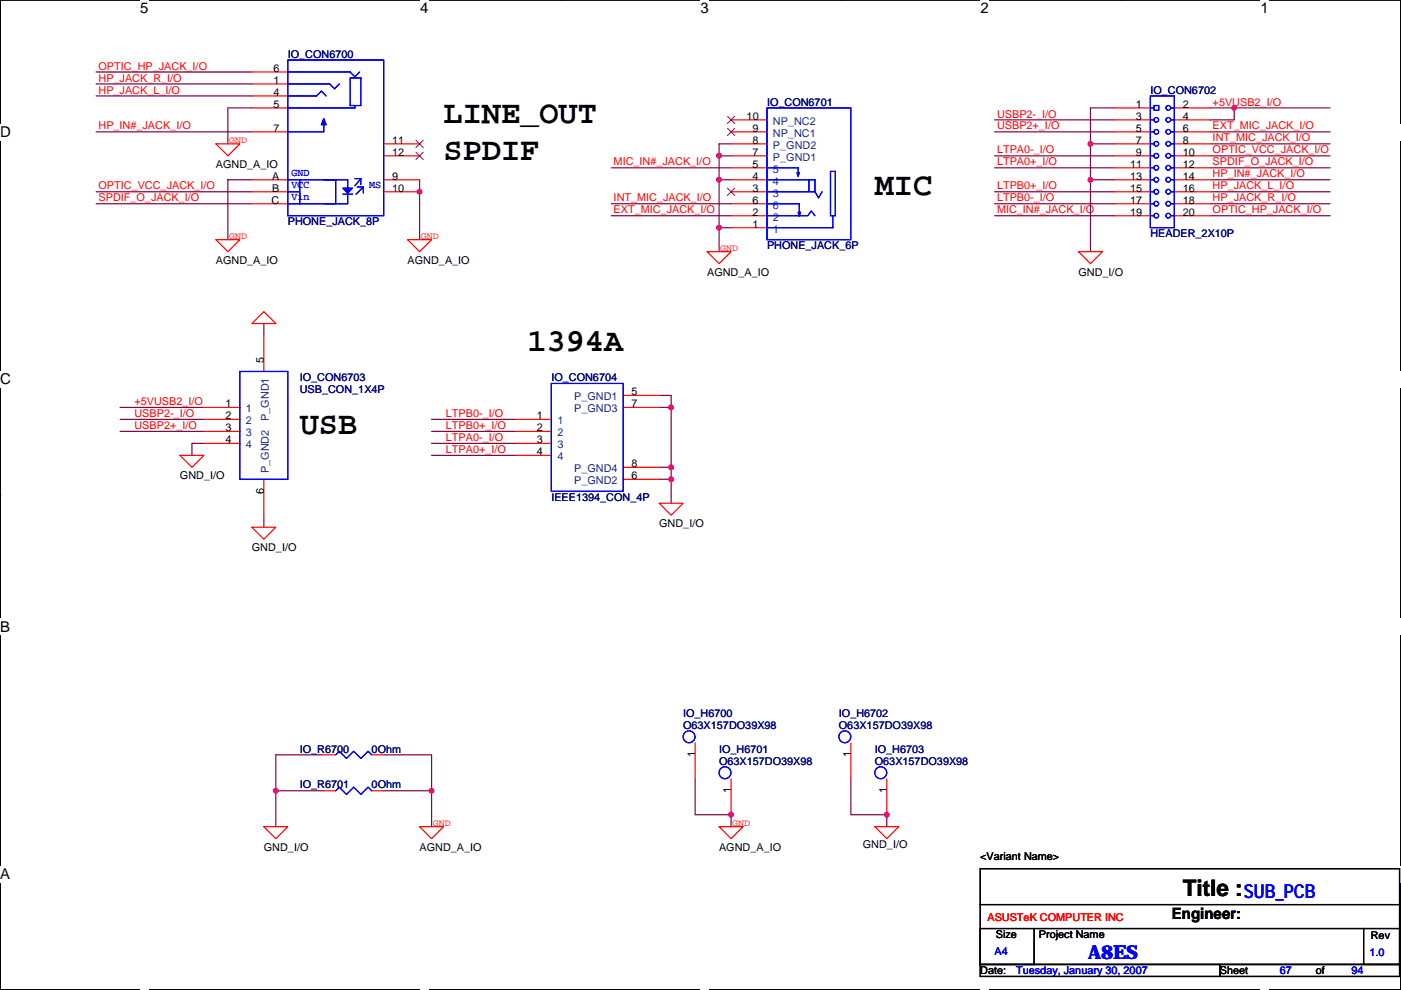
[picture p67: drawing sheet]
<svg xmlns="http://www.w3.org/2000/svg" width="297mm" height="210mm" viewBox="0 0 297 210" stroke-linecap="round" stroke-linejoin="round" font-family="sans-serif">
<defs><g id="words">
<g font-size="6.9">
<text x="94" y="26.1">LINE_OUT</text>
<text x="94" y="33.8">SPDIF</text>
<text x="185.5" y="41.3">MIC</text>
<text x="111.8" y="74.3">1394A</text>
<text x="63.6" y="92.1">USB</text>
</g>
<text font-size="4.8" x="250.8" y="189.9">Title :</text>
<g font-size="4.1" fill="#00f">
<text x="263.7" y="190.5">SUB_PCB</text>
<text x="230.7" y="203.2">A8ES</text>
</g>
<text font-size="3.3" x="248.5" y="194.9">Engineer:</text>
<g font-size="3.2">
<text x="29.7" y="2.8">5</text>
<text x="89.1" y="2.8">4</text>
<text x="148.5" y="2.8">3</text>
<text x="207.9" y="2.8">2</text>
<text x="267.3" y="2.8">1</text>
<text x=".1" y="29.1">D</text>
<text x=".1" y="81.5">C</text>
<text x=".1" y="134">B</text>
<text x=".1" y="186.4">A</text>
<text x="297" y="186.4">A</text>
</g>
<g font-size="2.3" fill="#f00">
<text x="20.9" y="14.8">OPTIC_HP_JACK_I/O</text>
<text x="20.9" y="17.3">HP_JACK_R_I/O</text>
<text x="20.9" y="19.8">HP_JACK_L_I/O</text>
<text x="257.1" y="22.4">+5VUSB2_I/O</text>
<text x="20.9" y="27.5">HP_IN#_JACK_I/O</text>
<text x="211.4" y="24.9">USBP2-_I/O</text>
<text x="211.4" y="27.5">USBP2+_I/O</text>
<text x="257.1" y="30">INT_MIC_JACK_I/O</text>
<text x="257.1" y="27.5">EXT_MIC_JACK_I/O</text>
<text x="130.1" y="35.1">MIC_IN#_JACK_I/O</text>
<text x="211.4" y="35.1">LTPA0+_I/O</text>
<text x="211.4" y="32.5">LTPA0-_I/O</text>
<text x="257.1" y="35.1">SPDIF_O_JACK_I/O</text>
<text x="257.1" y="32.5">OPTIC_VCC_JACK_I/O</text>
<text x="20.9" y="40.2">OPTIC_VCC_JACK_I/O</text>
<text x="211.4" y="40.2">LTPB0+_I/O</text>
<text x="257.1" y="37.6">HP_IN#_JACK_I/O</text>
<text x="257.1" y="40.2">HP_JACK_L_I/O</text>
<text x="20.9" y="42.7">SPDIF_O_JACK_I/O</text>
<text x="130.1" y="45.2">EXT_MIC_JACK_I/O</text>
<text x="130.1" y="42.7">INT_MIC_JACK_I/O</text>
<text x="211.4" y="42.7">LTPB0-_I/O</text>
<text x="211.4" y="45.2">MIC_IN#_JACK_I/O</text>
<text x="257.1" y="42.7">HP_JACK_R_I/O</text>
<text x="257.1" y="45.2">OPTIC_HP_JACK_I/O</text>
<text x="28.5" y="85.9">+5VUSB2_I/O</text>
<text x="28.5" y="88.4">USBP2-_I/O</text>
<text x="94.5" y="88.4">LTPB0-_I/O</text>
<text x="28.5" y="91">USBP2+_I/O</text>
<text x="94.5" y="93.5">LTPA0-_I/O</text>
<text x="94.5" y="91">LTPB0+_I/O</text>
<text x="94.5" y="96">LTPA0+_I/O</text>
<text x="209.4" y="195.4">ASUSTeK COMPUTER INC</text>
</g>
<g font-size="2.3">
<text x="58" y="15.2">6</text>
<text x="58" y="17.8">1</text>
<text x="58" y="20.3">4</text>
<text x="58" y="22.9">5</text>
<text x="240.9" y="22.9">1</text>
<text x="250.8" y="22.9">2</text>
<text x="58" y="27.9">7</text>
<text x="158.3" y="25.4">10</text>
<text x="159.6" y="27.9">9</text>
<text x="240.9" y="25.4">3</text>
<text x="240.9" y="27.9">5</text>
<text x="250.8" y="25.4">4</text>
<text x="250.8" y="27.9">6</text>
<text x="45.8" y="35.6">AGND_A_IO</text>
<text x="83.1" y="30.5">11</text>
<text x="83.1" y="33">12</text>
<text x="159.6" y="35.6">5</text>
<text x="159.6" y="33">7</text>
<text x="159.6" y="30.5">8</text>
<text x="239.6" y="35.6">11</text>
<text x="240.9" y="30.5">7</text>
<text x="240.9" y="33">9</text>
<text x="250.8" y="30.5">8</text>
<text x="250.8" y="33">10</text>
<text x="250.8" y="35.6">12</text>
<text x="57.7" y="40.6">B</text>
<text x="57.7" y="38.1">A</text>
<text x="83.1" y="38.1">9</text>
<text x="83.1" y="40.6">10</text>
<text x="159.6" y="40.6">3</text>
<text x="159.6" y="38.1">4</text>
<text x="239.6" y="38.1">13</text>
<text x="239.6" y="40.6">15</text>
<text x="250.8" y="38.1">14</text>
<text x="250.8" y="40.6">16</text>
<text x="57.6" y="43.2">C</text>
<text x="159.6" y="45.7">2</text>
<text x="159.6" y="43.2">6</text>
<text x="239.6" y="43.2">17</text>
<text x="239.6" y="45.7">19</text>
<text x="250.8" y="43.2">18</text>
<text x="250.8" y="45.7">20</text>
<text x="159.6" y="48.3">1</text>
<text x="45.8" y="55.9">AGND_A_IO</text>
<text x="86.4" y="55.9">AGND_A_IO</text>
<text x="149.9" y="58.5">AGND_A_IO</text>
<text x="228.7" y="58.5">GND_I/O</text>
<text x="55.9" y="77" transform="rotate(-90 55.9 77)">5</text>
<text x="133.9" y="83.8">5</text>
<text x="47.8" y="88.9">2</text>
<text x="47.8" y="86.4">1</text>
<text x="113.9" y="88.9">1</text>
<text x="133.9" y="86.4">7</text>
<text x="47.8" y="94">4</text>
<text x="47.8" y="91.4">3</text>
<text x="113.9" y="91.4">2</text>
<text x="113.9" y="94">3</text>
<text x="38.2" y="101.6">GND_I/O</text>
<text x="113.9" y="96.5">4</text>
<text x="133.9" y="101.6">6</text>
<text x="133.9" y="99.1">8</text>
<text x="55.9" y="104.7" transform="rotate(-90 55.9 104.7)">6</text>
<text x="139.8" y="111.8">GND_I/O</text>
<text x="53.4" y="116.9">GND_I/O</text>
<text x="147.4" y="160.6" transform="rotate(-90 147.4 160.6)">1</text>
<text x="180.4" y="160.6" transform="rotate(-90 180.4 160.6)">1</text>
<text x="155" y="168.2" transform="rotate(-90 155 168.2)">1</text>
<text x="188" y="168.2" transform="rotate(-90 188 168.2)">1</text>
<text x="182.9" y="179.9">GND_I/O</text>
<text x="55.9" y="180.4">GND_I/O</text>
<text x="89" y="180.4">AGND_A_IO</text>
<text x="152.5" y="180.4">AGND_A_IO</text>
<text x="207.8" y="182.4">&lt;Variant Name&gt;</text>
<text x="211.1" y="198.9">Size</text>
<text x="220.3" y="198.9">Project Name</text>
<text x="290.6" y="199.2">Rev</text>
<text x="207.8" y="206.5">Date:</text>
<text x="258.6" y="206.5">Sheet</text>
<text x="279" y="206.5">of</text>
</g>
<g font-size="2.3" fill="#000080">
<text x="61" y="12.2">IO_CON6700</text>
<text x="162.6" y="22.4">IO_CON6701</text>
<text x="243.9" y="19.9">IO_CON6702</text>
<text x="61" y="47.8">PHONE_JACK_8P</text>
<text x="162.6" y="52.9">PHONE_JACK_6P</text>
<text x="243.9" y="50.3">HEADER_2X10P</text>
<text x="63.6" y="80.8">IO_CON6703</text>
<text x="63.6" y="83.4">USB_CON_1X4P</text>
<text x="116.9" y="80.8">IO_CON6704</text>
<text x="116.9" y="106.2">IEEE1394_CON_4P</text>
<text x="144.8" y="151.9">IO_H6700</text>
<text x="144.8" y="154.5">O63X157DO39X98</text>
<text x="177.9" y="151.9">IO_H6702</text>
<text x="177.9" y="154.5">O63X157DO39X98</text>
<text x="63.6" y="159.6">IO_R6700</text>
<text x="78.8" y="159.6">0Ohm</text>
<text x="152.5" y="159.6">IO_H6701</text>
<text x="185.5" y="159.6">IO_H6703</text>
<text x="63.6" y="167.2">IO_R6701</text>
<text x="78.8" y="167.2">0Ohm</text>
<text x="152.5" y="162.1">O63X157DO39X98</text>
<text x="185.5" y="162.1">O63X157DO39X98</text>
</g>
<g font-size="2.3" fill="#004080">
<text x="163.9" y="29">NP_NC1</text>
<text x="163.9" y="26.5">NP_NC2</text>
<text x="163.9" y="34.1">P_GND1</text>
<text x="163.9" y="31.5">P_GND2</text>
<text x="163.9" y="41.7">3</text>
<text x="163.9" y="39.2">4</text>
<text x="163.9" y="36.6">5</text>
<text x="163.9" y="46.8">2</text>
<text x="163.9" y="44.2">6</text>
<text x="163.9" y="49.3">1</text>
<text x="52.1" y="90">2</text>
<text x="52.1" y="87.4">1</text>
<text x="57" y="89.3" transform="rotate(-90 57 89.3)">P_GND1</text>
<text x="118.2" y="90">1</text>
<text x="121.7" y="84.9">P_GND1</text>
<text x="121.7" y="87.4">P_GND3</text>
<text x="52.1" y="95">4</text>
<text x="52.1" y="92.5">3</text>
<text x="118.2" y="92.5">2</text>
<text x="118.2" y="95">3</text>
<text x="57" y="100.4" transform="rotate(-90 57 100.4)">P_GND2</text>
<text x="118.2" y="97.6">4</text>
<text x="121.7" y="100.1">P_GND4</text>
<text x="121.7" y="102.7">P_GND2</text>
</g>
<g font-size="2.3" fill="#00f">
<text x="61.8" y="37.4">GND</text>
<text x="61.8" y="39.9">VCC</text>
<text x="78.3" y="39.9">MS</text>
<text x="61.8" y="42.5">Vin</text>
<text x="210.9" y="202.5">A4</text>
<text x="290.4" y="202.7">1.0</text>
<text x="215.5" y="206.5">Tuesday, January 30, 2007</text>
<text x="271.3" y="206.5">67</text>
<text x="286.6" y="206.5">94</text>
</g>
<g font-size="2" fill="#f00">
<text x="48.6" y="30.4">GND</text>
<text x="48.6" y="50.7">GND</text>
<text x="89.2" y="50.7">GND</text>
<text x="152.7" y="53.2">GND</text>
<text x="91.8" y="175.1">GND</text>
<text x="155.3" y="175.1">GND</text>
</g>
</g></defs>
<path d="M.1 0h296.9v209.8h-296.9z" fill="none" stroke="#000" stroke-width=".25"/>
<g fill="#fff">
<path d="M29.7 0h1.8v3.5h-1.8z"/>
<path d="M29.7 209.8l1.8 .1z"/>
</g>
<path d="M59.4 0h.1M59.4 209.8h.1" fill="none" stroke="#000" stroke-width=".25"/>
<g fill="#fff">
<path d="M89.1 0h1.8v3.5h-1.8z"/>
<path d="M89.1 209.8l1.8 .1z"/>
</g>
<path d="M118.8 0h.1M118.8 209.8h.1" fill="none" stroke="#000" stroke-width=".25"/>
<g fill="#fff">
<path d="M148.5 0h1.8v3.5h-1.8z"/>
<path d="M148.5 209.8l1.8 .1z"/>
</g>
<path d="M178.2 0h.1M178.2 209.8h.1" fill="none" stroke="#000" stroke-width=".25"/>
<g fill="#fff">
<path d="M207.9 0h1.7v3.5h-1.7z"/>
<path d="M207.9 209.8l1.7 .1z"/>
</g>
<path d="M237.6 0h.1M237.6 209.8h.1" fill="none" stroke="#000" stroke-width=".25"/>
<g fill="#fff">
<path d="M267.3 0h1.7v3.5h-1.7z"/>
<path d="M267.3 209.8l1.7 .1z"/>
<path d="M.1 26.2h2.2v3.6h-2.2z"/>
<path d="M297 26.2v3.6z"/>
<path d="M.1 78.7h2.2v3.5h-2.2z"/>
<path d="M297 78.7v3.5z"/>
</g>
<path d="M.1 52.5h.1M297 52.5h.1" fill="none" stroke="#000" stroke-width=".25"/>
<g fill="#fff">
<path d="M.1 131.1h2.1v3.6h-2.1z"/>
<path d="M297 131.1v3.6z"/>
</g>
<path d="M.1 104.9h.1M297 104.9h.1" fill="none" stroke="#000" stroke-width=".25"/>
<path d="M.1 104.9h.1M297 104.9h.1" fill="none" stroke="#000" stroke-width=".21"/>
<g fill="#fff">
<path d="M0 183.6h2.2v3.5h-2.2z"/>
<path d="M297 183.6v3.5z"/>
</g>
<path d="M.1 157.4h.1M297 157.4h.1M207.8 184.2h88.9v20.3h-88.9zM207.8 191.8h88.9M207.8 196.9h11.5v7.6h-11.5zM219.5 196.9h69.6M289.1 196.9h7.6v7.6h-7.6zM207.8 204.5h50.8v2.5h-50.8zM258.6 204.5h38.1v2.5h-38.1z" fill="none" stroke="#000" stroke-width=".25"/>
<g fill="none" stroke="#800040" stroke-width=".25">
<path d="M20.4 15.3h33M20.4 17.8h33M20.4 20.3h33M20.4 28h33M53.4 22.9h-5.1v7.6M53.4 38.1h-5.1v12.7M89 38.1v12.7M129.6 35.6h25.4M152.5 33h2.5M152.5 38.1h2.5M155 30.5h-2.5v22.9M210.9 35.6h25.4"/>
<path d="M210.9 25.4h25.4M210.9 33h25.4M210.9 28h25.4M231.2 30.5h5.1M231.2 38.1h5.1M236.3 22.9h-5.1v30.5M256.6 35.6h25.4M256.6 30.5h25.4M256.6 33h25.4M256.6 22.9h25.4M256.6 38.1h25.4M256.6 28h25.4"/>
<path d="M261.7 22.9v2.5h-5.1M20.4 43.2h33M20.4 40.7h33M129.6 43.2h25.4M129.6 45.7h25.4M152.5 48.3h2.5M210.9 43.2h25.4M210.9 45.7h25.4M210.9 40.7h25.4M256.6 43.2h25.4M256.6 45.7h25.4M256.6 40.7h25.4"/>
<path d="M55.9 68.6v2.5M25.5 86.4h17.7M25.5 91.5h17.7M25.5 88.9h17.7M43.2 94h-2.5v2.5M91.5 94h17.8M91.5 91.5h17.8M91.5 88.9h17.8M91.5 96.5h17.8M139.8 86.4h2.5M139.8 83.8h2.5v22.9M139.8 99.1h2.5"/>
<path d="M55.9 109.2v2.6M139.8 101.6h2.5M58.5 167.7h10.1M68.6 160h-10.1v15.3M81.3 160h10.2v15.3M81.3 167.7h10.2M147.4 165.1v7.6h7.6v2.6M180.4 165.1v7.6h7.6v2.6"/>
</g>
<g fill="#f0f" stroke="#f0f" stroke-width=".25">
<circle cx="152.4" cy="33" r=".5"/>
<circle cx="58.5" cy="167.6" r=".5"/>
<circle cx="142.3" cy="86.4" r=".5"/>
<circle cx="88.9" cy="40.6" r=".5"/>
<circle cx="91.5" cy="167.6" r=".5"/>
<circle cx="142.3" cy="101.6" r=".5"/>
<circle cx="261.7" cy="22.9" r=".5"/>
<circle cx="188" cy="172.7" r=".5"/>
<circle cx="231.2" cy="30.5" r=".5"/>
<circle cx="231.2" cy="38.1" r=".5"/>
<circle cx="142.3" cy="99.1" r=".5"/>
<circle cx="155" cy="172.7" r=".5"/>
<circle cx="152.4" cy="38.1" r=".5"/>
<circle cx="152.4" cy="48.3" r=".5"/>
</g>
<g fill="none" stroke="#f00" stroke-width=".25">
<path d="M53.4 15.3h7.6M53.4 17.8h7.6M45.8 30.5h5.1l-2.6 2.5zM53.4 38.1h7.6M53.4 20.3h7.6M53.4 22.9h7.6M53.4 28h7.6M81.3 38.1h7.7M81.3 30.5h7.7M81.3 33h7.7M155 38.1h7.6M155 30.5h7.6"/>
<path d="M155 33h7.6M155 28h7.6M155 35.6h7.6M155 25.4h7.6M236.3 38.1h7.6M236.3 30.5h7.6M236.3 33h7.6M236.3 22.9h7.6M236.3 28h7.6M236.3 35.6h7.6M236.3 25.4h7.6M249 38.1h7.6"/>
<path d="M249 30.5h7.6M249 33h7.6M249 22.9h7.6M249 28h7.6M249 35.6h7.6M249 25.4h7.6M45.8 50.8h5.1l-2.6 2.6zM53.4 43.2h7.6M53.4 40.7h7.6M81.3 40.7h7.7M86.4 50.8h5.1l-2.5 2.6zM149.9 53.4h5.1l-2.5 2.5z"/>
<path d="M155 43.2h7.6M155 40.7h7.6M155 48.3h7.6M155 45.7h7.6M228.7 53.4h5l-2.5 2.5zM236.3 43.2h7.6M236.3 40.7h7.6M236.3 45.7h7.6M249 43.2h7.6M249 40.7h7.6M249 45.7h7.6M55.9 66.1l2.6 2.5h-5.1z"/>
<path d="M55.9 71.1v7.7M38.2 96.5h5l-2.5 2.6zM43.2 94h7.7M43.2 91.5h7.7M43.2 88.9h7.7M43.2 86.4h7.7M109.3 94h7.6M109.3 91.5h7.6M109.3 88.9h7.6M109.3 96.5h7.6M132.1 86.4h7.7M132.1 83.8h7.7"/>
<path d="M132.1 99.1h7.7M53.4 111.8h5.1l-2.6 2.5zM55.9 101.6v7.6M132.1 101.6h7.7M139.8 106.7h5l-2.5 2.5zM147.4 157.5v7.6M180.4 157.5v7.6M55.9 175.3h5.1l-2.5 2.5zM68.6 167.7h2.6M68.6 160h2.6M78.8 167.7h2.5M78.8 160h2.5"/>
<path d="M89 175.3h5l-2.5 2.5zM152.5 175.3h5l-2.5 2.5zM155 165.1v7.6M185.5 175.3h5.1l-2.6 2.5zM188 165.1v7.6"/>
</g>
<g fill="none" stroke="#00f" stroke-width=".25">
<path d="M61 15.3h13.2l1 1 1.1-1M61 17.8h8.9l1 1 1-1M61 12.7h20.3v33h-20.3zM74.2 16.5h2.3v5.9h-2.3zM61 20.3h6.1l1-1 1 1M61 38.1h2.6M63.6 38.1h7.6v5.1h-7.6zM68.6 26.4v1.6h-7.6M68.6 38.1h5.1v2.6M75.2 22.4v.5h-14.2M75.2 37.9h1.3M75.8 39.6h1"/>
<path d="M76.5 37.9v1.2M76.5 37.9l-1.3 1.5M162.6 22.9h17.8v27.9h-17.8zM162.6 38.1h10.2v2.6h-10.2M162.6 35.6h6.6v1.8M169 36.6l.2 .8 .3-.8M171.5 38.1v2.6M176.1 36.3h1v9.4h-1zM243.9 22.9h.8M243.9 28h.8M243.9 38.1h.8M243.9 35.6h.8"/>
<path d="M243.9 25.4h.8M243.9 30.5h.8M243.9 33h.8M243.9 20.3h5.1v28h-5.1zM244.7 22.4h1v1h-1zM248.2 22.9h.8M248.2 28h.8M248.2 38.1h.8M248.2 35.6h.8M248.2 25.4h.8M248.2 30.5h.8M248.2 33h.8"/>
<path d="M61 43.2h2.6M61 40.7h2.6M72.7 41.2h2M73.7 40.9v2.3h-5.1M77 40.9v-1.3l-1.5 1.6M162.6 45.7h8.7l.7-1 .8 1M162.6 43.2h6.9v2.5M169.2 45l.3 .7M169.7 45l-.2 .7M172.8 40.7l.7 1.2 .8-1.2M176.6 45.7v2.6h-14M243.9 43.2h.8"/>
<path d="M243.9 40.7h.8M243.9 45.7h.8M248.2 43.2h.8M248.2 40.7h.8M248.2 45.7h.8M50.9 78.8h10.1v22.8h-10.1zM116.9 81.3h15.2v22.9h-15.2zM71.2 167.7l.7-.8 1.6 1.5 1.5-1.5 1.5 1.5 1.5-1.5 .8 .8M71.2 160l.7-.7 1.6 1.5 1.5-1.5 1.5 1.5 1.5-1.5 .8 .7"/>
<circle cx="245.2" cy="35.6" r=".5"/>
<circle cx="245.2" cy="27.9" r=".5"/>
<circle cx="245.2" cy="30.5" r=".5"/>
<circle cx="245.2" cy="33" r=".5"/>
<circle cx="245.2" cy="25.4" r=".5"/>
<circle cx="245.2" cy="38.1" r=".5"/>
<circle cx="247.7" cy="22.9" r=".5"/>
<circle cx="247.7" cy="35.6" r=".5"/>
<circle cx="247.7" cy="27.9" r=".5"/>
<circle cx="247.7" cy="30.5" r=".5"/>
<circle cx="247.7" cy="33" r=".5"/>
<circle cx="247.7" cy="25.4" r=".5"/>
<circle cx="247.7" cy="38.1" r=".5"/>
<circle cx="245.2" cy="40.6" r=".5"/>
<circle cx="245.2" cy="43.2" r=".5"/>
<circle cx="245.2" cy="45.7" r=".5"/>
<circle cx="247.7" cy="40.6" r=".5"/>
<circle cx="247.7" cy="43.2" r=".5"/>
<circle cx="247.7" cy="45.7" r=".5"/>
<circle cx="146.1" cy="156.2" r="1.26"/>
<circle cx="179.1" cy="156.2" r="1.26"/>
<circle cx="153.7" cy="163.8" r="1.26"/>
<circle cx="186.7" cy="163.8" r="1.26"/>
</g>
<path d="M88.2 29.7l1.5 1.6M88.2 32.3l1.5 1.5M89.7 29.7l-1.5 1.6M89.7 32.3l-1.5 1.5M154.2 39.9l1.6 1.5M154.2 27.2l1.6 1.5M154.2 24.7l1.6 1.5M155.8 39.9l-1.6 1.5M155.8 27.2l-1.6 1.5M155.8 24.7l-1.6 1.5" fill="none" stroke="#804000" stroke-width=".21"/>
<g fill="#00f" stroke="#00f" stroke-width=".25">
<path d="M68.6 25.2l.5 1.2h-1z" fill-rule="evenodd"/>
<path d="M72.7 39.9h2l-1 1z" fill-rule="evenodd"/>
<path d="M68.6 25.2l.5 1.2h-1z" fill-rule="evenodd"/>
<path d="M72.7 39.9h2l-1 1z" fill-rule="evenodd"/>
</g>
<use href="#words"/>
</svg>
